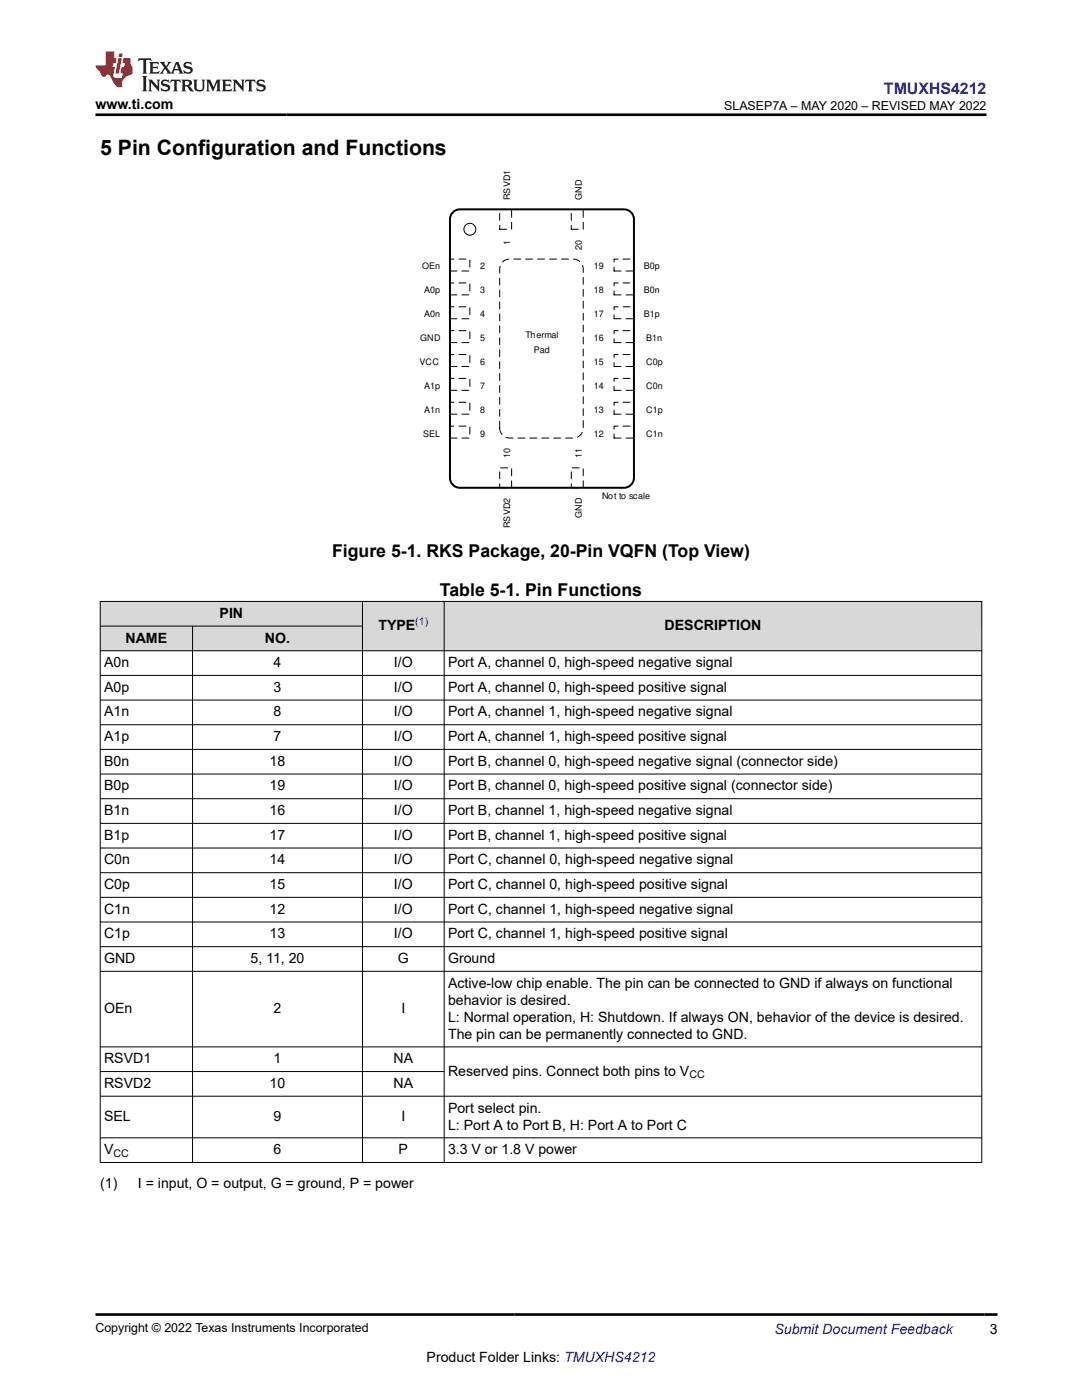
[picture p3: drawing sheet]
<svg xmlns="http://www.w3.org/2000/svg" width="216mm" height="279mm" viewBox="0 0 216 279" stroke-linecap="round" stroke-linejoin="round" font-family="sans-serif">
<defs><g id="words">
<text font-size="4.2" x="20" y="30.9">5 Pin Configuration and Functions</text>
<g font-size="3.5">
<text x="66.3" y="111.1">Figure 5-1. RKS Package, 20-Pin VQFN (Top View)</text>
<text x="87.8" y="118.9">Table 5-1. Pin Functions</text>
</g>
<text font-size="3.2" fill="#00f" x="176.4" y="18.7">TMUXHS4212</text>
<g font-size="2.8">
<text x="19.1" y="21.8">www.ti.com</text>
<text x="43.8" y="123.3">PIN</text>
<text x="75.5" y="125.8">TYPE</text>
<text x="132.6" y="125.8">DESCRIPTION</text>
<text x="25.1" y="128.2">NAME</text>
<text x="52.9" y="128.2">NO.</text>
<text x="20.8" y="133.1">A0n</text>
<text x="54.6" y="133.1">4</text>
<text x="78.6" y="133.1">I/O</text>
<text x="89.4" y="133.1">Port A, channel 0, high-speed negative signal</text>
<text x="20.8" y="138.1">A0p</text>
<text x="20.8" y="143">A1n</text>
<text x="54.6" y="138.1">3</text>
<text x="54.6" y="143">8</text>
<text x="78.6" y="138.1">I/O</text>
<text x="78.6" y="143">I/O</text>
<text x="89.4" y="138.1">Port A, channel 0, high-speed positive signal</text>
<text x="89.4" y="143">Port A, channel 1, high-speed negative signal</text>
<text x="20.8" y="147.9">A1p</text>
<text x="54.6" y="147.9">7</text>
<text x="78.6" y="147.9">I/O</text>
<text x="89.4" y="147.9">Port A, channel 1, high-speed positive signal</text>
<text x="20.8" y="152.8">B0n</text>
<text x="53.8" y="152.8">18</text>
<text x="78.6" y="152.8">I/O</text>
<text x="89.4" y="152.8">Port B, channel 0, high-speed negative signal (connector side)</text>
<text x="20.8" y="157.8">B0p</text>
<text x="53.8" y="157.8">19</text>
<text x="78.6" y="157.8">I/O</text>
<text x="89.4" y="157.8">Port B, channel 0, high-speed positive signal (connector side)</text>
<text x="20.8" y="162.7">B1n</text>
<text x="20.8" y="167.6">B1p</text>
<text x="53.8" y="162.7">16</text>
<text x="53.8" y="167.6">17</text>
<text x="78.6" y="162.7">I/O</text>
<text x="78.6" y="167.6">I/O</text>
<text x="89.4" y="162.7">Port B, channel 1, high-speed negative signal</text>
<text x="89.4" y="167.6">Port B, channel 1, high-speed positive signal</text>
<text x="20.8" y="172.5">C0n</text>
<text x="53.8" y="172.5">14</text>
<text x="78.6" y="172.5">I/O</text>
<text x="89.4" y="172.5">Port C, channel 0, high-speed negative signal</text>
<text x="20.8" y="177.4">C0p</text>
<text x="53.8" y="177.4">15</text>
<text x="78.6" y="177.4">I/O</text>
<text x="89.4" y="177.4">Port C, channel 0, high-speed positive signal</text>
<text x="20.8" y="182.4">C1n</text>
<text x="53.8" y="182.4">12</text>
<text x="78.6" y="182.4">I/O</text>
<text x="89.4" y="182.4">Port C, channel 1, high-speed negative signal</text>
<text x="20.8" y="187.3">C1p</text>
<text x="53.8" y="187.3">13</text>
<text x="78.6" y="187.3">I/O</text>
<text x="89.4" y="187.3">Port C, channel 1, high-speed positive signal</text>
<text x="20.8" y="192.2">GND</text>
<text x="50" y="192.2">5, 11, 20</text>
<text x="79.4" y="192.2">G</text>
<text x="89.4" y="192.2">Ground</text>
<text x="89.4" y="197.1">Active-low chip enable. The pin can be connected to GND if always on functional</text>
<text x="20.8" y="202.2">OEn</text>
<text x="54.6" y="202.2">2</text>
<text x="80.1" y="202.2">I</text>
<text x="89.4" y="200.5">behavior is desired.</text>
<text x="89.4" y="203.9">L: Normal operation, H: Shutdown. If always ON, behavior of the device is desired.</text>
<text x="89.4" y="207.3">The pin can be permanently connected to GND.</text>
<text x="20.8" y="212.2">RSVD1</text>
<text x="54.6" y="212.2">1</text>
<text x="78.5" y="212.2">NA</text>
<text x="89.4" y="214.7">Reserved pins. Connect both pins to V</text>
<text x="20.8" y="217.1">RSVD2</text>
<text x="53.8" y="217.1">10</text>
<text x="78.5" y="217.1">NA</text>
<text x="20.8" y="223.7">SEL</text>
<text x="54.6" y="223.7">9</text>
<text x="80.1" y="223.7">I</text>
<text x="89.4" y="222">Port select pin.</text>
<text x="89.4" y="225.4">L: Port A to Port B, H: Port A to Port C</text>
<text x="20.8" y="230.4">V</text>
<text x="54.6" y="230.4">6</text>
<text x="79.5" y="230.4">P</text>
<text x="89.4" y="230.4">3.3 V or 1.8 V power</text>
<text x="20" y="237.2">(1)</text>
<text x="27.5" y="237.2">I = input, O = output, G = ground, P = power</text>
<text x="197.5" y="266.1">3</text>
<text x="85.1" y="271.7">Product Folder Links: TMUXHS4212</text>
</g>
<text font-size="2.8" fill="#00f" x="154.5" y="266.2">Submit Document Feedback</text>
<g font-size="2.5">
<text x="144.5" y="21.9">SLASEP7A – MAY 2020 – REVISED MAY 2022</text>
<text x="19" y="265.9">Copyright © 2022 Texas Instruments Incorporated</text>
</g>
<text font-size="2.1" fill="#00f" x="82.9" y="124.8">(1)</text>
<g font-size="2.1">
<text x="137.6" y="215.2">CC</text>
<text x="22.6" y="230.9">CC</text>
</g>
<g font-size="1.8">
<text x="101.8" y="39.8" transform="rotate(-90 101.8 39.8)">RSVD1</text>
<text x="116.1" y="39.8" transform="rotate(-90 116.1 39.8)">GND</text>
<text x="84.2" y="53.7">OEn</text>
<text x="95.8" y="53.7">2</text>
<text x="101.8" y="49" transform="rotate(-90 101.8 49)">1</text>
<text x="116.1" y="50" transform="rotate(-90 116.1 50)">20</text>
<text x="118.5" y="53.7">19</text>
<text x="128.5" y="53.7">B0p</text>
<text x="84.6" y="58.5">A0p</text>
<text x="95.8" y="58.5">3</text>
<text x="118.5" y="58.5">18</text>
<text x="128.5" y="58.5">B0n</text>
<text x="84.6" y="63.3">A0n</text>
<text x="95.8" y="63.3">4</text>
<text x="118.5" y="63.3">17</text>
<text x="128.5" y="63.3">B1p</text>
<text x="83.8" y="68.1">GND</text>
<text x="95.8" y="68.1">5</text>
<text x="104.9" y="67.5">Thermal</text>
<text x="106.5" y="70.5">Pad</text>
<text x="118.5" y="68.1">16</text>
<text x="129" y="68.1">B1n</text>
<text x="83.7" y="72.8">VCC</text>
<text x="84.6" y="77.6">A1p</text>
<text x="95.8" y="72.8">6</text>
<text x="95.8" y="77.6">7</text>
<text x="118.5" y="77.6">14</text>
<text x="118.5" y="72.8">15</text>
<text x="129" y="77.6">C0n</text>
<text x="129" y="72.8">C0p</text>
<text x="84.6" y="82.4">A1n</text>
<text x="95.8" y="82.4">8</text>
<text x="118.5" y="82.4">13</text>
<text x="129" y="82.4">C1p</text>
<text x="84.4" y="87.2">SEL</text>
<text x="95.8" y="87.2">9</text>
<text x="118.5" y="87.2">12</text>
<text x="129" y="87.2">C1n</text>
<text x="101.8" y="91.3" transform="rotate(-90 101.8 91.3)">10</text>
<text x="116.1" y="91.3" transform="rotate(-90 116.1 91.3)">11</text>
<text x="120.2" y="99.5">Not to scale</text>
<text x="101.8" y="105.3" transform="rotate(-90 101.8 105.3)">RSVD2</text>
<text x="116.1" y="103.3" transform="rotate(-90 116.1 103.3)">GND</text>
</g>
</g></defs>
<path d="M100.3 52.3l.9-.5 .5-.1h12.7a1.99 1.99 0 0 1 2 2v31.7a1.98 1.98 0 0 1-2 2h-12.7a1.98 1.98 0 0 1-2-2v-31.7l.1-.5z" fill="none" stroke="#000" stroke-width=".2" stroke-dasharray="1.4 1"/>
<path d="M89.8 51.7h4v2.4h-4z" fill-rule="evenodd" fill="#fff"/>
<path d="M89.8 51.7h4v2.4h-4z" fill="none" stroke="#000" stroke-width=".2" stroke-dasharray="1.4 1"/>
<path d="M89.8 56.5h4v2.3h-4z" fill-rule="evenodd" fill="#fff"/>
<path d="M89.8 56.5h4v2.3h-4z" fill="none" stroke="#000" stroke-width=".2" stroke-dasharray="1.4 1"/>
<path d="M89.8 61.2h4v2.4h-4z" fill-rule="evenodd" fill="#fff"/>
<path d="M89.8 61.2h4v2.4h-4z" fill="none" stroke="#000" stroke-width=".2" stroke-dasharray="1.4 1"/>
<path d="M89.8 66h4v2.4h-4z" fill-rule="evenodd" fill="#fff"/>
<path d="M89.8 66h4v2.4h-4z" fill="none" stroke="#000" stroke-width=".2" stroke-dasharray="1.4 1"/>
<path d="M89.8 70.8h4v2.3h-4z" fill-rule="evenodd" fill="#fff"/>
<path d="M89.8 70.8h4v2.3h-4z" fill="none" stroke="#000" stroke-width=".2" stroke-dasharray="1.4 1"/>
<path d="M89.8 75.5h4v2.4h-4z" fill-rule="evenodd" fill="#fff"/>
<path d="M89.8 75.5h4v2.4h-4z" fill="none" stroke="#000" stroke-width=".2" stroke-dasharray="1.4 1"/>
<path d="M89.8 80.3h4v2.4h-4z" fill-rule="evenodd" fill="#fff"/>
<path d="M89.8 80.3h4v2.4h-4z" fill="none" stroke="#000" stroke-width=".2" stroke-dasharray="1.4 1"/>
<path d="M89.8 85h4v2.4h-4z" fill-rule="evenodd" fill="#fff"/>
<path d="M89.8 85h4v2.4h-4z" fill="none" stroke="#000" stroke-width=".2" stroke-dasharray="1.4 1"/>
<path d="M99.7 93.4h2.4v3.9h-2.4z" fill-rule="evenodd" fill="#fff"/>
<path d="M99.7 93.4h2.4v3.9h-2.4z" fill="none" stroke="#000" stroke-width=".2" stroke-dasharray="1.4 1"/>
<path d="M114 93.4h2.4v3.9h-2.4z" fill-rule="evenodd" fill="#fff"/>
<path d="M114 93.4h2.4v3.9h-2.4z" fill="none" stroke="#000" stroke-width=".2" stroke-dasharray="1.4 1"/>
<path d="M122.5 85h4v2.4h-4z" fill-rule="evenodd" fill="#fff"/>
<path d="M122.5 85h4v2.4h-4z" fill="none" stroke="#000" stroke-width=".2" stroke-dasharray="1.4 1"/>
<path d="M122.5 80.3h4v2.4h-4z" fill-rule="evenodd" fill="#fff"/>
<path d="M122.5 80.3h4v2.4h-4z" fill="none" stroke="#000" stroke-width=".2" stroke-dasharray="1.4 1"/>
<path d="M122.5 75.5h4v2.4h-4z" fill-rule="evenodd" fill="#fff"/>
<path d="M122.5 75.5h4v2.4h-4z" fill="none" stroke="#000" stroke-width=".2" stroke-dasharray="1.4 1"/>
<path d="M122.5 70.8h4v2.3h-4z" fill-rule="evenodd" fill="#fff"/>
<path d="M122.5 70.8h4v2.3h-4z" fill="none" stroke="#000" stroke-width=".2" stroke-dasharray="1.4 1"/>
<path d="M122.5 66h4v2.4h-4z" fill-rule="evenodd" fill="#fff"/>
<path d="M122.5 66h4v2.4h-4z" fill="none" stroke="#000" stroke-width=".2" stroke-dasharray="1.4 1"/>
<path d="M122.5 61.2h4v2.4h-4z" fill-rule="evenodd" fill="#fff"/>
<path d="M122.5 61.2h4v2.4h-4z" fill="none" stroke="#000" stroke-width=".2" stroke-dasharray="1.4 1"/>
<path d="M122.5 56.5h4v2.3h-4z" fill-rule="evenodd" fill="#fff"/>
<path d="M122.5 56.5h4v2.3h-4z" fill="none" stroke="#000" stroke-width=".2" stroke-dasharray="1.4 1"/>
<path d="M122.5 51.7h4v2.4h-4z" fill-rule="evenodd" fill="#fff"/>
<path d="M122.5 51.7h4v2.4h-4z" fill="none" stroke="#000" stroke-width=".2" stroke-dasharray="1.4 1"/>
<path d="M114 41.8h2.4v4h-2.4z" fill-rule="evenodd" fill="#fff"/>
<path d="M114 41.8h2.4v4h-2.4z" fill="none" stroke="#000" stroke-width=".2" stroke-dasharray="1.4 1"/>
<path d="M99.7 41.8h2.4v4h-2.4z" fill-rule="evenodd" fill="#fff"/>
<path d="M99.7 41.8h2.4v4h-2.4z" fill="none" stroke="#000" stroke-width=".2" stroke-dasharray="1.4 1"/>
<circle cx="93.8" cy="45.8" r="1.19" fill="none" stroke="#000" stroke-width=".2"/>
<path d="M90.4 42.4l.8-.5 .6-.1h32.7a1.99 1.99 0 0 1 2 2v51.6a1.98 1.98 0 0 1-2 1.9h-32.7a1.98 1.98 0 0 1-2-1.9v-51.6l.1-.6z" fill="none" stroke="#000" stroke-width=".4"/>
<g fill="#d8d8d8">
<path d="M20 120h175.9v5h-175.9z" fill-rule="evenodd"/>
<path d="M20.1 120.1h52.2v4.8h-52.2z" fill-rule="evenodd"/>
<path d="M72.4 120.1h16.2v9.7h-16.2z" fill-rule="evenodd"/>
<path d="M88.7 120.1h107.1v9.7h-107.1z" fill-rule="evenodd"/>
<path d="M20.1 125h18.3v4.8h-18.3z" fill-rule="evenodd"/>
<path d="M38.5 125h33.8v4.8h-33.8z" fill-rule="evenodd"/>
</g>
<g fill="none" stroke="#000" stroke-width=".2">
<path d="M20 120v112.1M72.3 120v112.1M88.6 120v112.1M195.9 120v112.1M19.9 120h176.1M19.9 125h52.5M19.9 134.8h176.1M19.9 139.7h176.1M38.4 125v107.1M196 129.9h-176.1M19.9 144.6h176.1M19.9 149.6h176.1"/>
<path d="M19.9 154.5h176.1M19.9 159.4h176.1M19.9 164.3h176.1M19.9 169.2h176.1M19.9 174.2h176.1M19.9 179.1h176.1M19.9 184h176.1M19.9 188.9h176.1M19.9 193.8h176.1M19.9 208.9h176.1M19.9 213.9h68.8M196 218.8h-176.1"/>
<path d="M19.9 227.1h176.1M19.9 232h176.1"/>
</g>
<path d="M27.7 11.6l-.2 .6 .5-.2h.6v.1v2.2l-.2 .4h1l-.2-.4v-2.2v-.1h.5l.5 .2-.1-.6zM29.8 12.4l.2 .3v1.6l-.2 .4h1.9l.1-.6a1.08 1.08 0 0 1-1.3 .2v-.7h.6l.4 .2v-.7l-.4 .2h-.6v-.5l.2-.2a1 1 0 0 1 1 .3l-.1-.5zM31.8 12.4l1 1.1-1 1.2h.9l-.2-.2 .4-.8 .5 .8-.2 .2h1.6l-.2-.2 .1-.5h1l.1 .5-.1 .2h.9l-.2-.4-.8-1.9h-.5l-1 2.1-.8-1.1 .9-1h-.8l.2 .2-.5 .6-.3-.6 .1-.2zM35.2 12.8l.4 1h-.8zM36.8 12.5a.65 .65 0 0 0-.2 .7 .65 .65 0 0 0 .6 .5l.7 .1 .1 .3a.79 .79 0 0 1-.7 .4 .79 .79 0 0 1-.7-.5l.1 .7 .2-.1a.93 .93 0 0 0 1.1 0 .93 .93 0 0 0 .4-.9 1.46 1.46 0 0 0-1.2-.6l-.1-.3a1.09 1.09 0 0 1 1.2 .2l-.2-.6-.1 .1-.6-.2zM28.4 15.2l.2 .4v2.2l-.2 .4h1l-.2-.4v-2.2l.2-.4zM29.6 15.9l.2 .4v1.5l-.2 .4h.8l-.3-.4v-1.3l1.7 1.8v-2l.2-.4h-.8l.2 .2 .1 1.1-1.2-1.3zM32.3 16a.65 .65 0 0 0-.2 .8 .65 .65 0 0 0 .7 .4l.6 .2 .1 .2a.79 .79 0 0 1-.7 .4 .79 .79 0 0 1-.7-.5l.1 .7 .2-.1a.93 .93 0 0 0 1.1 .1 .93 .93 0 0 0 .4-1 1.46 1.46 0 0 0-1.2-.5l-.1-.4a1.09 1.09 0 0 1 1.2 .2l-.2-.6-.1 .1-.6-.1zM34.1 15.9l-.1 .6a.63 .63 0 0 1 .7-.3l.1 1.6-.3 .4h1l-.2-.4v-1.6a.66 .66 0 0 1 .8 .3l-.1-.6zM36.2 15.9l.2 .4v1.5l-.2 .4h.9l-.2-.2v-.7h.5l.1 .2a.79 .79 0 0 0 1.2 .6l-1-.9a.61 .61 0 0 0 .6-.6 .61 .61 0 0 0-.5-.7zM36.9 16.2h.2a.47 .47 0 0 1 .5 .1 .47 .47 0 0 1 .1 .5l-.2 .1-.6 .1zM38.5 15.9l.2 .2a2.27 2.27 0 0 0 .4 2 1.04 1.04 0 0 0 1.7-.7v-1.3l.2-.2h-.8l.2 .4v1.1a.6 .6 0 0 1-.6 .6 .6 .6 0 0 1-.6-.6v-1.1l.3-.4zM41.1 15.9l.2 .4v1.5l-.2 .4h.7l-.2-.4v-1.4l.9 1.9 .8-1.9v1.4l-.2 .4h1l-.3-.4v-1.5l.3-.4h-.8l-.7 1.5-.7-1.5zM44.3 15.9l.2 .4v1.5l-.2 .4h1.9l.1-.6a1.09 1.09 0 0 1-1.3 .2v-.7h.6l.4 .2v-.6l-.4 .2h-.6v-.6l.2-.1a1.01 1.01 0 0 1 1 .3l-.1-.6zM46.4 15.9l.3 .4v1.5l-.3 .4h.8l-.2-.4v-1.3l1.6 1.8v-2l.2-.4h-.7l.2 .2v1.1l-1.2-1.3zM49 15.9l-.1 .6a.63 .63 0 0 1 .8-.3v1.6l-.3 .4h1l-.2-.4v-1.6a.66 .66 0 0 1 .8 .3l-.1-.6zM51.4 16a.65 .65 0 0 0-.2 .8 .65 .65 0 0 0 .6 .4l.6 .2 .2 .2a.79 .79 0 0 1-.8 .4 .79 .79 0 0 1-.6-.5l.1 .7 .2-.1a.93 .93 0 0 0 1 .1 .93 .93 0 0 0 .5-1 1.46 1.46 0 0 0-1.3-.5l-.1-.4a1.09 1.09 0 0 1 1.3 .2l-.2-.6-.2 .1-.5-.1z" fill="#231f20"/>
<path d="M21.1 10.3v2.7h-2.1l.1 .4 .9 1a.95 .95 0 0 0 .9 .9 .59 .59 0 0 1 .6-.4 .59 .59 0 0 1 .5 .3l.4 .8a1.59 1.59 0 0 0 2.1 1.4 1.61 1.61 0 0 1 1-2.3l1-.3-.1-1.5a1.59 1.59 0 0 1-.4-1.7h-1.4l-.2 .9h.5l-.1 .9h-.5l-.2 .9v.3l.4 .1-.2 .9h-.6a.73 .73 0 0 1-1.1-.7l.3-1.5h-.5l.2-.9h.5l.2-.9h-.5v-1.3zM23.6 11.6l-.6 3.1h.7l.6-3.1zM23.8 10.7l-.1 .6h.7l.1-.6z" fill="#ed1c24"/>
<path d="M19 22.9h177.8M19.1 262.3h179.9" fill="none" stroke="#000" stroke-width=".53"/>
<use href="#words"/>
</svg>
